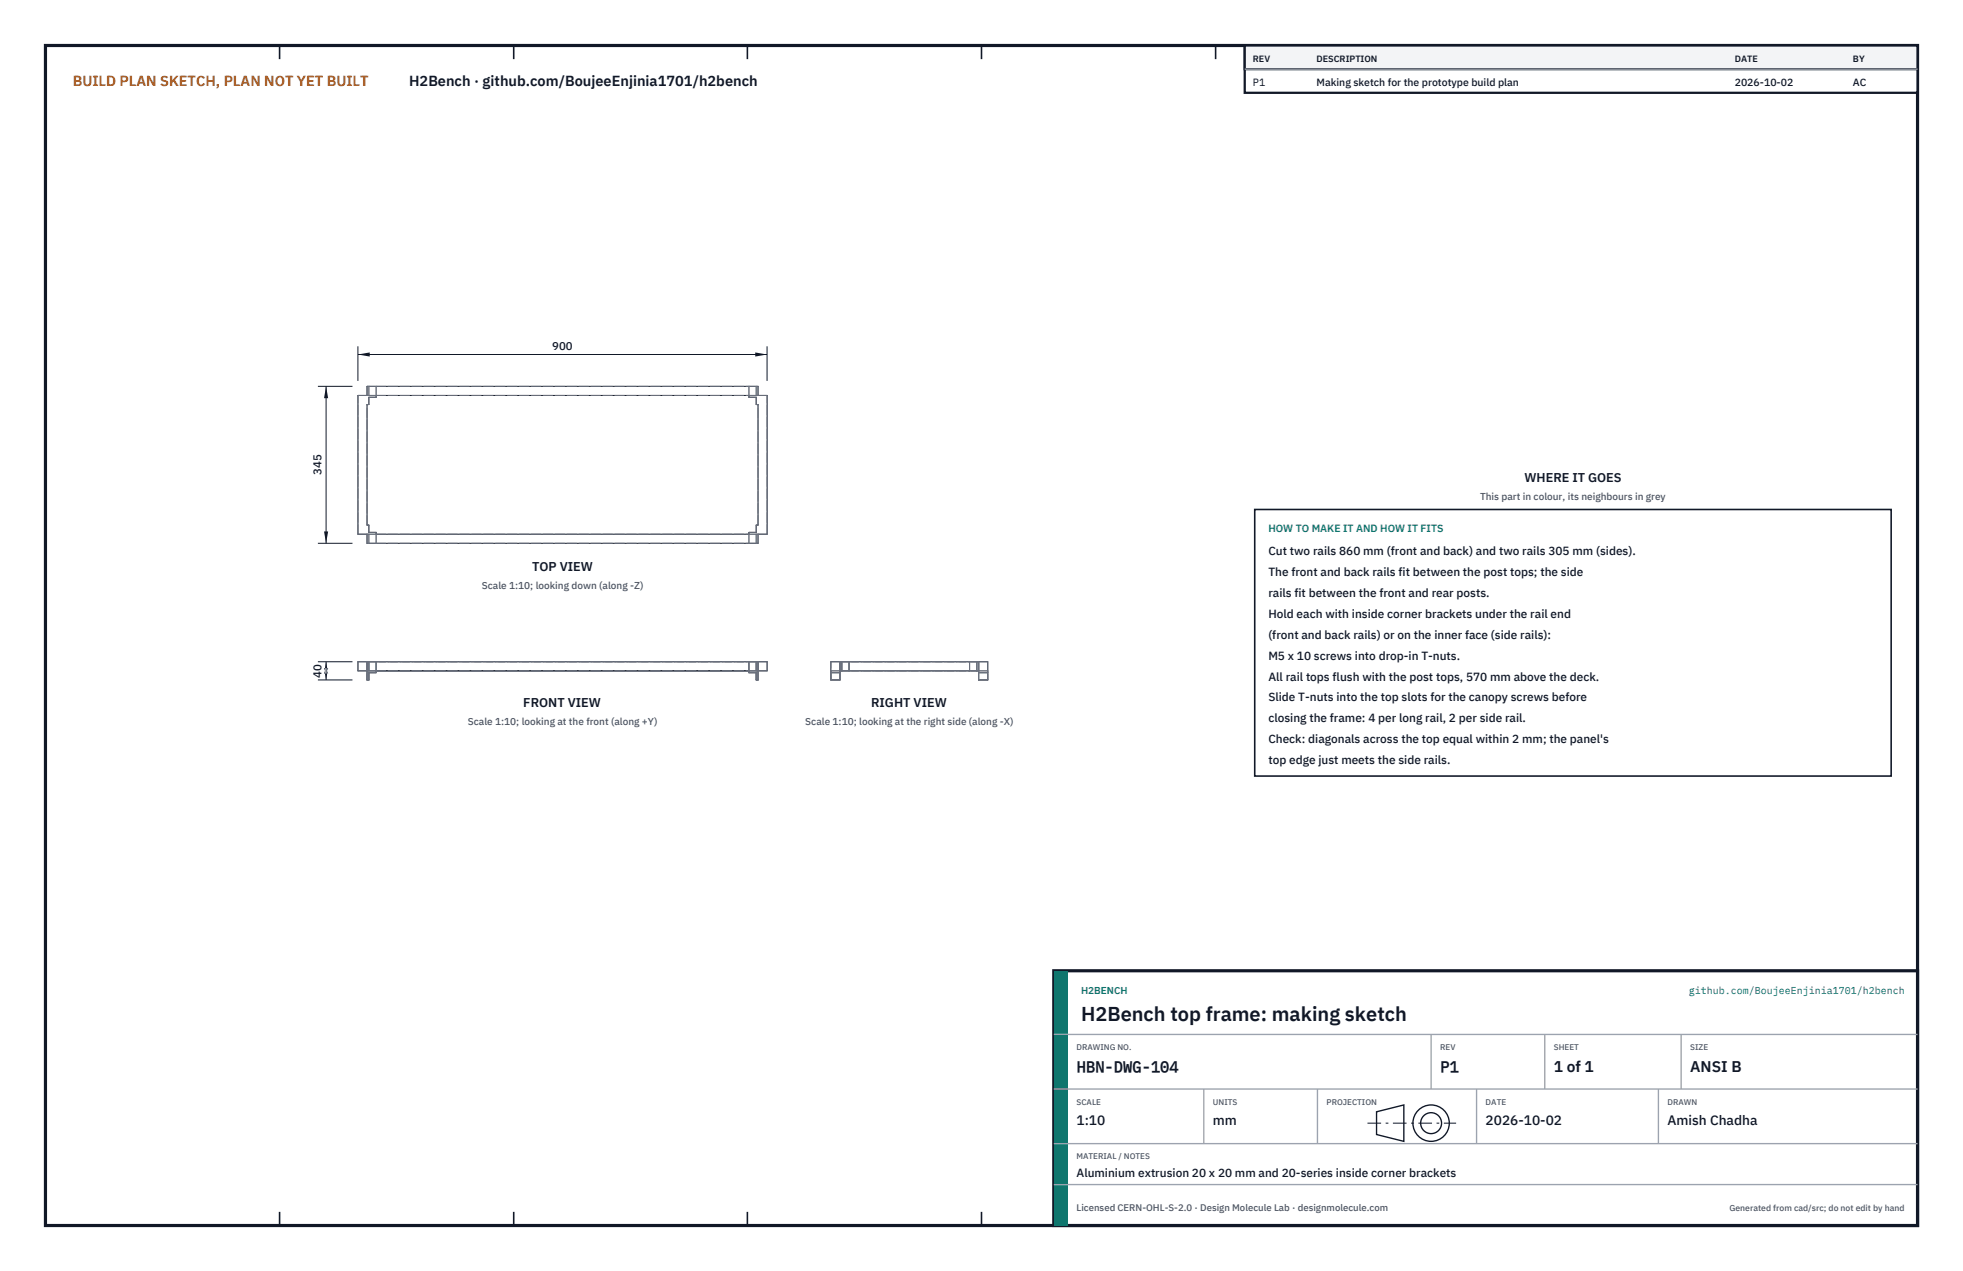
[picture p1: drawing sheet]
<svg xmlns="http://www.w3.org/2000/svg" width="432mm" height="279mm" viewBox="0 0 432 279" stroke-linecap="round" stroke-linejoin="round" font-family="sans-serif">
<defs><g id="words">
<text font-size="4.4" fill="#111827" x="237.8" y="224.4">H2Bench top frame: making sketch</text>
<g font-size="3.4" fill="#111827">
<text x="236.8" y="235.6">HBN-DWG-104</text>
<text x="316.8" y="235.6">P1</text>
<text x="341.8" y="235.6">1 of 1</text>
<text x="371.8" y="235.6">ANSI B</text>
</g>
<text font-size="3.2" fill="#b45309" x="16" y="19">BUILD PLAN SKETCH, PLAN NOT YET BUILT</text>
<text font-size="3.2" fill="#111827" x="90" y="19">H2Bench · github.com/BoujeeEnjinia1701/h2bench</text>
<g font-size="3" fill="#111827">
<text x="236.8" y="247.2">1:10</text>
<text x="266.8" y="247.2">mm</text>
<text x="326.8" y="247.2">2026-10-02</text>
<text x="366.8" y="247.2">Amish Chadha</text>
</g>
<g font-size="2.8" fill="#111827">
<text x="335.3" y="106">WHERE IT GOES</text>
<text x="117" y="125.4">TOP VIEW</text>
<text x="115.1" y="155.5">FRONT VIEW</text>
<text x="191.6" y="155.5">RIGHT VIEW</text>
</g>
<g font-size="2.6" fill="#111827">
<text x="279" y="122">Cut two rails 860 mm (front and back) and two rails 305 mm (sides).</text>
<text x="279" y="126.6">The front and back rails fit between the post tops; the side</text>
<text x="279" y="131.2">rails fit between the front and rear posts.</text>
<text x="279" y="135.8">Hold each with inside corner brackets under the rail end</text>
<text x="279" y="140.4">(front and back rails) or on the inner face (side rails):</text>
<text x="279" y="145">M5 x 10 screws into drop-in T-nuts.</text>
<text x="279" y="149.6">All rail tops flush with the post tops, 570 mm above the deck.</text>
<text x="279" y="154.2">Slide T-nuts into the top slots for the canopy screws before</text>
<text x="279" y="158.8">closing the frame: 4 per long rail, 2 per side rail.</text>
<text x="279" y="163.4">Check: diagonals across the top equal within 2 mm; the panel's</text>
<text x="279" y="168">top edge just meets the side rails.</text>
<text x="236.8" y="258.8">Aluminium extrusion 20 x 20 mm and 20-series inside corner brackets</text>
</g>
<g font-size="2.5" fill="#111827">
<text x="121.5" y="76.9">900</text>
<text x="70.7" y="104.4" transform="rotate(-90 70.7 104.4)">345</text>
<text x="70.7" y="149" transform="rotate(-90 70.7 149)">40</text>
</g>
<g font-size="2.3" fill="#111827">
<text x="275.6" y="18.8">P1</text>
<text x="289.6" y="18.8">Making sketch for the prototype build plan</text>
<text x="381.6" y="18.8">2026-10-02</text>
<text x="407.6" y="18.8">AC</text>
</g>
<text font-size="2.3" fill="#0f766e" x="279" y="117">HOW TO MAKE IT AND HOW IT FITS</text>
<g font-size="2.2" fill="#4b5563">
<text x="325.6" y="110">This part in colour, its neighbours in grey</text>
<text x="106" y="129.5">Scale 1:10; looking down (along -Z)</text>
<text x="102.9" y="159.5">Scale 1:10; looking at the front (along +Y)</text>
<text x="177.1" y="159.5">Scale 1:10; looking at the right side (along -X)</text>
</g>
<g font-size="2.2" fill="#0f766e">
<text x="237.8" y="218.4">H2BENCH</text>
<text x="371.5" y="218.4">github.com/BoujeeEnjinia1701/h2bench</text>
</g>
<text font-size="2.1" fill="#4b5563" x="236.8" y="266.2">Licensed CERN-OHL-S-2.0 · Design Molecule Lab · designmolecule.com</text>
<g font-size="2" fill="#111827">
<text x="275.6" y="13.6">REV</text>
<text x="289.6" y="13.6">DESCRIPTION</text>
<text x="381.6" y="13.6">DATE</text>
<text x="407.6" y="13.6">BY</text>
</g>
<text font-size="1.9" fill="#4b5563" x="380.4" y="266.2">Generated from cad/src; do not edit by hand</text>
<g font-size="1.8" fill="#4b5563">
<text x="236.8" y="230.8">DRAWING NO.</text>
<text x="316.8" y="230.8">REV</text>
<text x="341.8" y="230.8">SHEET</text>
<text x="371.8" y="230.8">SIZE</text>
<text x="236.8" y="242.8">SCALE</text>
<text x="266.8" y="242.8">UNITS</text>
<text x="291.8" y="242.8">PROJECTION</text>
<text x="326.8" y="242.8">DATE</text>
<text x="366.8" y="242.8">DRAWN</text>
<text x="236.8" y="254.8">MATERIAL / NOTES</text>
</g>
</g></defs>
<path d="M10 10h411.8v259.4h-411.8z" fill="none" stroke="#111827" stroke-width=".7" stroke-linecap="butt"/>
<g fill="none" stroke="#111827" stroke-width=".35">
<path d="M61.5 10v3M113 10v3M164.4 10v3M215.9 10v3M267.4 10v3M318.9 10v3M370.3 10v3M61.5 266.4v3M113 266.4v3M164.4 266.4v3M215.9 266.4v3M267.4 266.4v3"/>
<path d="M318.9 266.4v3M370.3 266.4v3"/>
</g>
<path d="M78.7 86.9h2v-2h86v2h2v30.5h-2v2h-86v-2h-2zM81.1 87.3h1.6v-.4h82v.4h1.6v1.6h.4v26.5h-.4v1.6h-1.6v.4h-82v-.4h-1.6v-1.6h-.4v-26.5h.4zM80.7 145.5v4h.4v-1.6h1.6v-.4h82v.4h1.6v1.6h.4v-4M80.7 147.5h-2v-2h90v2h-2M184.8 145.5v4h-2v-4h34.5v4h-2v-4M184.8 147.5h30.5" fill="none" stroke="#111727" stroke-width=".22"/>
<g fill="none" stroke="#6a7180" stroke-width=".22" stroke-dasharray="2.1 .5">
<path d="M78.7 86.9h2M80.7 86.9v-2M80.7 84.9h.4M80.7 86.9h.4M80.7 86.9h2M80.7 88.9h.4M81.1 84.9h1.6M81.1 86.9h1.6M81.1 86.9v-2M81.1 88.9v-1.6M81.1 87.3h1.6M82.7 86.9v-2"/>
<path d="M82.7 84.9h82M82.7 86.9h82M82.7 87.3v-.4M164.7 86.9h2M164.7 87.3v-.4M164.7 87.3h1.6M164.7 86.9h1.6M164.7 86.9v-2M164.7 84.9h1.6M166.3 88.9v-1.6M166.3 88.9h.4M166.3 86.9h.4"/>
<path d="M166.3 86.9v-2M166.3 84.9h.4M166.7 86.9h2M166.7 86.9v-2M78.7 117.4v-30.5M78.7 117.4h2M80.7 119.4v-2M80.7 117.4h2M80.7 115.4h.4M80.7 115.4v-26.5M80.7 117.4h.4M80.7 119.4h.4"/>
<path d="M81.1 117h1.6M81.1 117v-1.6M81.1 117.4h1.6M81.1 119.4h1.6M81.1 119.4v-2M82.7 117.4v-.4M82.7 119.4v-2M82.7 117.4h82M82.7 119.4h82M164.7 117.4v-.4M164.7 117h1.6M164.7 117.4h2"/>
<path d="M164.7 117.4h1.6M164.7 119.4v-2M164.7 119.4h1.6M166.3 115.4h.4M166.3 117v-1.6M166.3 117.4h.4M166.3 119.4v-2M166.3 119.4h.4M166.7 115.4v-26.5M166.7 117.4h2M166.7 119.4v-2M168.7 117.4v-30.5"/>
<path d="M78.7 145.5h2M78.7 147.5h2M78.7 147.5v-2M80.7 147.5v2M80.7 147.5v-2M80.7 145.5h86M80.7 145.5h.4M80.7 149.5h.4M80.7 147.5h2M80.7 149.5v-2M80.7 147.5h.4M80.7 145.5v4"/>
<path d="M81.1 145.5h1.6M81.1 147.9h1.6M81.1 149.5v-1.6M81.1 147.5h1.6M81.1 147.5v-2M82.7 145.5h82M82.7 147.5h82M82.7 147.9v-.4M82.7 147.5v-2M164.7 145.5h1.6M164.7 147.5v-2M164.7 147.5h1.6"/>
<path d="M164.7 147.5h2M164.7 147.9h1.6M164.7 147.9v-.4M166.3 145.5h.4M166.3 147.5h.4M166.3 149.5h.4M166.3 149.5v-1.6M166.3 147.5v-2M166.7 145.5h2M166.7 147.5h2M166.7 149.5v-2M166.7 147.5v2"/>
<path d="M166.7 147.5v-2M166.7 149.5v-4M168.7 147.5v-2M182.8 149.5v-4M182.8 149.5h2M182.8 145.5h2M182.8 149.5v-1.6M182.8 147.9h2M182.8 147.9v-.4M182.8 147.5h2M184.8 147.5v2M184.8 147.5v-2"/>
<path d="M184.8 145.5h30.5M184.8 145.5h.4M184.8 147.5h.4M184.8 147.5h30.5M184.8 147.9v-.4M184.8 149.5v-1.6M185.2 145.5h1.6M185.2 147.5v-2M185.2 147.5h1.6M186.8 145.5h26.5M186.8 147.5h26.5M186.8 147.5v-2"/>
<path d="M213.3 145.5h1.6M213.3 147.5h1.6M213.3 147.5v-2M214.9 145.5h.4M214.9 147.5h.4M214.9 147.5v-2M215.3 145.5h2M215.3 147.9v-.4M215.3 149.5v-1.6M215.3 147.9h2M215.3 149.5h2M215.3 147.5h2"/>
<path d="M215.3 149.5v-2M215.3 147.5v-2M217.3 149.5v-1.6M217.3 147.9v-.4M217.3 145.5v4"/>
</g>
<path d="M78.7 76.1v7.6M78.7 77.9h90M168.7 76.1v7.6" fill="none" stroke="#111827" stroke-width=".22"/>
<path d="M78.7 77.9l2.6-.4v.9zM166.1 77.5v.9l2.6-.5z" fill="#111827"/>
<path d="M69.9 84.9h7.6M71.7 84.9v34.5M69.9 119.4h7.6" fill="none" stroke="#111827" stroke-width=".22"/>
<path d="M71.7 84.9l-.4 2.6h.9zM71.3 116.8h.9l-.5 2.6z" fill="#111827"/>
<path d="M69.9 145.5h7.6M69.9 149.5h7.6M71.7 145.5v4" fill="none" stroke="#111827" stroke-width=".22"/>
<path d="M71.7 145.5l-.4 2.6h.9zM71.3 146.9h.9l-.5 2.6z" fill="#111827"/>
<path d="M276 112h140v58.6h-140z" fill="#fff" stroke="#111827" stroke-width=".35"/>
<path d="M273.8 10h148v10.4h-148z" fill="#fff" stroke="#111827" stroke-width=".5"/>
<path d="M273.8 10h148v5.2h-148z" fill="#f3f4f6" stroke="#111827" stroke-width=".5"/>
<path d="M273.8 15.2h148" fill="none" stroke="#9ca3af" stroke-width=".3"/>
<path d="M231.8 213.4h190v56h-190z" fill="#fff" stroke="#111827" stroke-width=".7" stroke-linecap="butt"/>
<path d="M231.8 213.4h3v56h-3z" fill="#0f766e"/>
<path d="M231.8 227.4h190M231.8 239.4h190M264.8 239.4v12M289.8 239.4v12M314.8 227.4v12M324.8 239.4v12M339.8 227.4v12M364.8 239.4v12M369.8 227.4v12M231.8 251.4h190M231.8 260.4h190" fill="none" stroke="#9ca3af" stroke-width=".3"/>
<g fill="none" stroke="#111827" stroke-width=".3">
<path d="M302.8 244.4l6-1.5v8l-6-1.5z"/>
<circle cx="314.8" cy="246.9" r="4"/>
<circle cx="314.8" cy="246.9" r="2.3"/>
</g>
<path d="M300.8 246.9h19.5" fill="none" stroke="#111827" stroke-width=".22" stroke-dasharray="3 1 .6 1" stroke-linecap="butt"/>
<use href="#words"/>
</svg>
